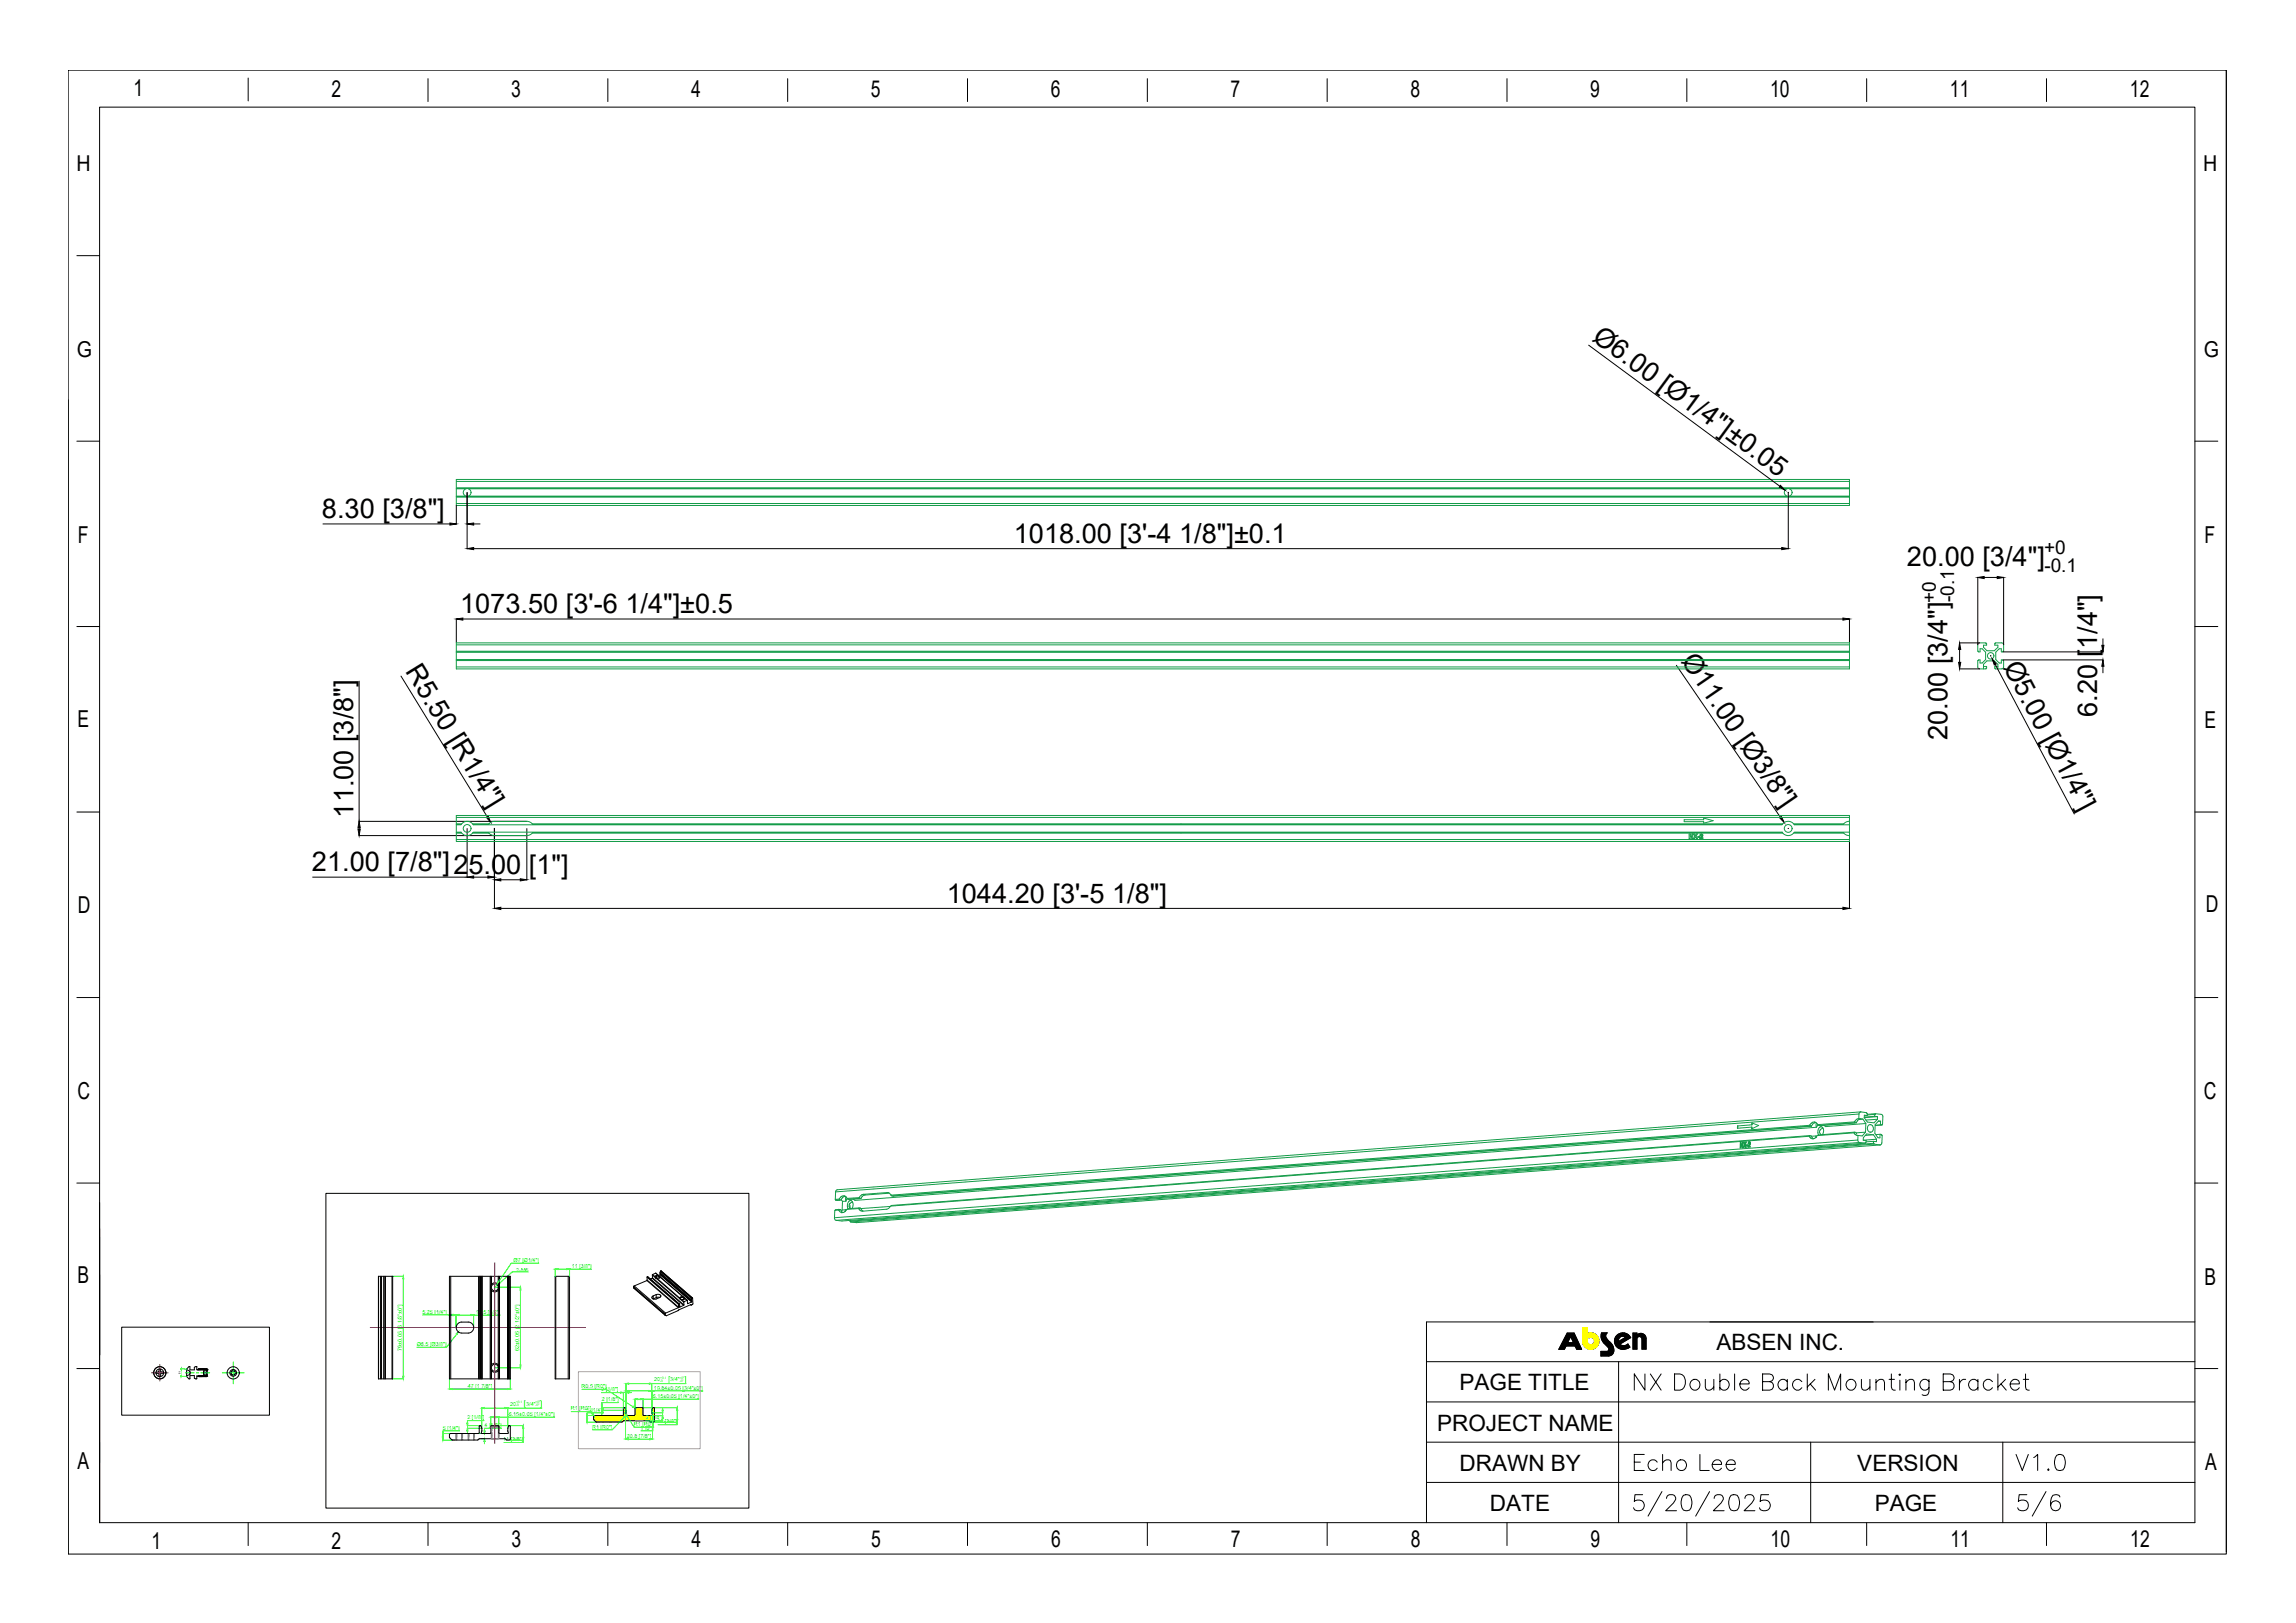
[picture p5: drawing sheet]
<svg xmlns="http://www.w3.org/2000/svg" width="594mm" height="420mm" viewBox="0 0 594 420" stroke-linecap="round" stroke-linejoin="round" font-family="sans-serif">
<defs><g id="words">
<g font-size="7">
<text x="411.7" y="87.9" transform="rotate(36 411.7 87.9)">Ø6.00 [Ø1/4&quot;]±0.05</text>
<text x="83.3" y="134.2">8.30 [3/8&quot;]</text>
<text x="262.3" y="140.5">1018.00 [3'-4 1/8&quot;]±0.1</text>
<text x="493.3" y="146.3">20.00 [3/4&quot;]</text>
<text x="119" y="158.7">1073.50 [3'-6 1/4&quot;]±0.5</text>
<text x="104.7" y="173.7" transform="rotate(58 104.7 173.7)">R5.50 [R1/4&quot;]</text>
<text x="434.8" y="171.1" transform="rotate(55 434.8 171.1)">Ø11.00 [Ø3/8&quot;]</text>
<text x="518.2" y="172.5" transform="rotate(62 518.2 172.5)">Ø5.00 [Ø1/4&quot;]</text>
<text x="542.6" y="185.5" transform="rotate(-90 542.6 185.5)">6.20 [1/4&quot;]</text>
<text x="503.9" y="191.4" transform="rotate(-90 503.9 191.4)">20.00 [3/4&quot;]</text>
<text x="91.4" y="211.6" transform="rotate(-90 91.4 211.6)">11.00 [3/8&quot;]</text>
<text x="80.7" y="225.5">21.00 [7/8&quot;]25.00 [1&quot;]</text>
<text x="244.9" y="233.6">1044.20 [3'-5 1/8&quot;]</text>
</g>
<g font-size="6">
<text x="34.6" y="24.9">1</text>
<text x="85.8" y="25.1">2</text>
<text x="132.3" y="25.1">3</text>
<text x="178.8" y="25.1">4</text>
<text x="225.3" y="25.1">5</text>
<text x="271.9" y="25.1">6</text>
<text x="318.4" y="25.1">7</text>
<text x="364.9" y="25.1">8</text>
<text x="411.4" y="25.1">9</text>
<text x="457.9" y="25.1">10</text>
<text x="504.5" y="25.1">11</text>
<text x="551" y="25.1">12</text>
<text x="20.1" y="140.6">F</text>
<text x="570.3" y="140.4">F</text>
<text x="20" y="188.2">E</text>
<text x="570.3" y="188.4">E</text>
<text x="20.2" y="236.3">D</text>
<text x="570.7" y="236.1">D</text>
<text x="20" y="284.3">C</text>
<text x="570.2" y="284.5">C</text>
<text x="20.1" y="332">B</text>
<text x="570.3" y="332.5">B</text>
<text x="20.1" y="380.1">A</text>
<text x="570.5" y="380.4">A</text>
<text x="39.2" y="401">1</text>
<text x="85.8" y="401">2</text>
<text x="132.4" y="400.3">3</text>
<text x="178.9" y="400.3">4</text>
<text x="225.4" y="400.3">5</text>
<text x="271.9" y="400.3">6</text>
<text x="318.5" y="400.3">7</text>
<text x="365" y="400.3">8</text>
<text x="411.5" y="400.3">9</text>
<text x="458.1" y="400.3">10</text>
<text x="504.6" y="400.3">11</text>
<text x="551.1" y="400.3">12</text>
</g>
<g font-size="5.8">
<text x="444.1" y="349.4">ABSEN INC.</text>
<text x="377.6" y="359.8">PAGE TITLE</text>
<text x="371.8" y="370.2">PROJECT NAME</text>
<text x="377.6" y="380.6">DRAWN BY</text>
<text x="480.5" y="380.7">VERSION</text>
<text x="385.5" y="391">DATE</text>
<text x="485" y="391.1">PAGE</text>
</g>
<g font-size="5.7">
<text x="19.8" y="44.3">H</text>
<text x="570" y="44.2">H</text>
<text x="19.8" y="92.4">G</text>
<text x="570.2" y="92.4">G</text>
</g>
<g font-size="4.9">
<text x="528.8" y="143.3">+0</text>
<text x="528.9" y="148">-0.1</text>
<text x="500.8" y="156" transform="rotate(-90 500.8 156)">+0</text>
<text x="505.6" y="155.8" transform="rotate(-90 505.6 155.8)">-0.1</text>
</g>
<g font-size="2" fill="#0f0">
<text x="172.8" y="357.6">[</text>
<text x="177.1" y="357.6">]</text>
<text x="135.5" y="363.9">[</text>
<text x="139.8" y="363.9">]</text>
</g>
<g font-size="1.4" fill="#0f0">
<text x="132.9" y="326.6">Ø7 [Ø1/4&quot;]</text>
<text x="133.5" y="329.1">2-M6</text>
<text x="147.9" y="328.1">11 [3/8&quot;]</text>
<text x="109.3" y="340">5.25 [1/4&quot;]</text>
<text x="123.1" y="340">13.5 [1/2&quot;]</text>
<text x="104" y="349.5" transform="rotate(-90 104 349.5)">79±0.05 [3 1/8&quot;±0&quot;]</text>
<text x="107.8" y="348.3">Ø8.5 [Ø3/8&quot;]</text>
<text x="134.4" y="349.5" transform="rotate(-90 134.4 349.5)">62±0.05 [2 1/2&quot;±0&quot;]</text>
<text x="121" y="359.2">47 [1 7/8&quot;]</text>
<text x="150.5" y="359.2">R0.5 [R0&quot;]</text>
<text x="169.2" y="359.6">19.84±0.05 [3/4&quot;±0&quot;]</text>
<text x="169.3" y="357.4">20</text>
<text x="173.4" y="357.4">3/4&quot;</text>
<text x="132" y="363.7">20</text>
<text x="136.1" y="363.7">3/4&quot;</text>
<text x="147.7" y="365">R1 [R0&quot;]</text>
<text x="151.8" y="365.3">5 [1/4&quot;]</text>
<text x="155.6" y="360">2 [1/8&quot;]</text>
<text x="155.7" y="362.6">2 [1/8&quot;]</text>
<text x="168.9" y="361.8">6.15±0.05 [1/4&quot;±0&quot;]</text>
<text x="114.5" y="370">5 [1/4&quot;]</text>
<text x="120.9" y="367.3">2 [1/8&quot;]</text>
<text x="125.4" y="369.3">4 [1/8&quot;]</text>
<text x="131.6" y="366.4">6.15±0.05 [1/4&quot;±0&quot;]</text>
<text x="153.2" y="369.7">R1 [R0&quot;]</text>
<text x="164" y="369">R1 [R0&quot;]</text>
<text x="165.7" y="370">1 [0&quot;]</text>
<text x="167.1" y="367.3">2 [1/8&quot;]</text>
<text x="170.1" y="368.3">11 [3/8&quot;]</text>
<text x="130.2" y="373">11 [3/8&quot;]</text>
<text x="162.2" y="372.1">20.8 [7/8&quot;]</text>
</g>
<g font-size=".8" fill="#0f0">
<text x="170.8" y="356.8">+0.1</text>
<text x="170.8" y="357.6">-0</text>
<text x="175.8" y="356.8">+0&quot;</text>
<text x="175.8" y="357.6">-0&quot;</text>
<text x="133.5" y="363.1">+0.1</text>
<text x="133.5" y="363.9">-0</text>
<text x="138.5" y="363.1">+0&quot;</text>
<text x="138.5" y="363.9">-0&quot;</text>
</g>
<text font-size=".6" x="46.7" y="355.9" transform="rotate(-90 46.7 355.9)">（Ø6）</text>
</g></defs>
<g fill="none" stroke="#000" stroke-width=".26">
<path d="M17.6 18.2h558.4v384h-558.4zM576 18.2v383.4M64.2 20.2v5.9M110.7 20.4v5.9M157.3 20.4v5.9M203.8 20.4v5.9M250.3 20.4v5.9M296.8 20.4v5.9M343.4 20.4v5.9M389.9 20.4v5.9M436.4 20.4v5.9M482.9 20.4v5.9"/>
<path d="M529.4 20.4v5.9M19.9 66.2h5.9M411 89.3l49.5 36.6M17.6 103.5v298.7M19.9 114.2h5.9M567.8 114.2h6M83.6 135.6h32.8M118.1 130.8v4.9M120.8 127.5v14.5M122.5 135.6h1.7M462.6 127.4v14.6M122.5 142h338.5"/>
<path d="M511.7 149.4v17.4M513.3 149.4h3.4M518.4 149.4v17.4M19.9 162.1h5.9M92.9 176.3v36.3h43.4M103.7 175l22.4 36.4M118.1 160.1v6.2M119.7 160.2h357.1M433.7 172.2l26.9 39.3M478.5 160.1v6.2M506.9 166.4h5.2M506.9 173.1h5.2"/>
<path d="M507 168.1v3.3M515 169.7h.1M515 169.7v.1M516.2 172l20.4 38.6M518.2 168.7h25.9M518.2 170.8h25.9M544.1 165.3v1.7M544.1 172.4v1.7M567.8 162.1h6M19.9 210.1h5.9M92.9 216.2h43.4M92.9 214.2v.3"/>
<path d="M120.8 214.4v12.6h-39.9M127.9 214.4v20.8M136.3 214.4v13.3M462.6 214.4h.1M478.5 217.8v17.4M567.8 210.1h6M122.5 227h3.7M129.6 227.7h5M129.6 235.1h347.2M19.9 258.1h5.9M567.8 258.1h6M19.9 306.2h5.9"/>
<path d="M25.8 311.2v82.8h542v-366.3h-542v366.3v-20.8M84.3 308.8h109.4v81.5h-109.4zM567.8 306.2h6M25.8 329.9v20.8M97.9 330.3h3.7v26.5h-3.7zM98.5 330.3v26.5M98.7 330.3v26.5M99.3 330.3v26.5M99.6 330.3v26.5M99.7 330.3v26.5M101.4 330.3v26.5M116.3 330.3h15.7v26.5h-15.7z"/>
<path d="M116.6 330.3v26.5M123.8 330.3v26.5M124 330.3v26.5M124.1 330.3v26.5M124.3 330.3v26.5M124.4 330.3v26.5M124.7 330.3v26.5M126.8 330.3v26.5M127 330.3v26.5M127.2 333.9l.8 .4 .9-.4M127.2 332.3l.8-.3 .9 .3M127.2 330.3v2.1l-.2 .3 .2 1.2"/>
<path d="M127.2 333.9v19.2M128.9 330.3v2.1l.2 .5-.2 1M128.9 333.9v19.2M129.1 330.3v26.5M129.2 330.3v26.5M131.3 330.3v26.5M131.6 330.3v26.5M131.7 330.3v26.5M131.9 330.3v26.5M143.6 330.3h3.7v26.5h-3.7zM143.8 330.3v26.5M147 330.3v26.5"/>
<path d="M163.9 333v.2M163.9 333l8.1 7M163.9 333.2l8.2 7.2M163.9 333.2l8.2 7.1M164.1 332.8l-.2 .2M164.1 332.8l8.1 7M167.4 331.4l-3.3 1.4M167.4 331.4l8.1 7M167.4 331.3v.1M167.4 330.5v.8M167.4 331.3l8.1 7M167.4 330.5l8.1 7.1"/>
<path d="M167.5 330.4l-.1 .1M167.5 330.4h.1M167.5 330.4l8.1 7M167.5 330.4l8.2 7M168.7 330.8l-.4 .2M168.7 330.8l8.2 7M168.8 329.9v.8M168.8 329.9l8.1 7.1M168.8 330.7l-.1 .1M168.8 330.7l8.1 7M168.9 329.8l-.1 .1M168.9 329.8l.5 .6"/>
<path d="M169 335.4v.7M169 336.1h.1M169.4 330.4l.3 .3M169.6 329.5l.8 .6M169.6 329.5l-.7 .3M169.6 329.5l.7 .5M169.7 330.7h.1M169.7 330.7l-.1-.2 .4-.3 .5 .1v.4M169.7 335h1l.3 .5-1.2 .7h-.7l-.5-.3 .4-.5M169.7 330.7l.3 .1M169.7 335l.1 .8M169.7 335l-.7 .4"/>
<path d="M169.8 335.8l-.8 .3M170 330.8l5.8 5.1M170.3 330l.1 .1M170.3 330l-.5 .1-.4 .3M170.4 330.1l.3 .3M170.5 330.7h.1M170.7 335.7l-.9 .1M170.7 330.4l.1 .1M170.7 330.4l6.1 5.3M170.8 330.5l-.3 .2-.5 .1M170.8 329.3v.2M170.8 330.5l5.8 5"/>
<path d="M170.8 329.3l8.1 7M170.8 329.5v.2M170.8 329.9l-.4 .2M170.8 329.9l8.1 7M170.8 329.7l8.1 7M170.8 329.5l8.1 7M170.8 329.7v.1M170.8 329.8v.1M170.8 329v.3M170.8 329.8l8.2 7M170.8 329l8.2 7M170.9 328.9l-.1 .1"/>
<path d="M170.9 328.9l8.2 7.1M171 328.9h-.1M171 328.9l8.2 7M171 328.9h.1M172.2 339.8l-.2 .2M175.5 338.4l-3.3 1.4M175.5 338.3v.1M175.5 337.6v.7M175.6 339l-3.2 1.5-.3-.1M175.6 337.4l-.1 .2M175.6 337.4h.2M175.6 339h.1"/>
<path d="M175.7 337.4h.1M175.8 337.4v.8M175.8 338.2h.1M175.8 335.9l.2 .3M176 336.2l.1-.4 .5-.1 .3 .2v.3M176 336.2l.1 .1M176.1 336.3h.2M176.1 336.3h.1M176.3 336.3l.7 .5M176.6 335.5l.2 .2M176.6 335.5l-.5 .1-.3 .3M176.8 335.7l.3 .2"/>
<path d="M176.9 337.8l-1 .4M176.9 337v.7M176.9 336.2l-.6 .1M176.9 337.7v.1M176.9 336.2v.1M177 336.8l-.1 .2M177.1 335.9v.1M177.1 335.9l.7 .6M177.1 336l-.2 .2M177.1 336l.6 .5M177.7 336.5h.1M177.7 336.5l-.7 .3"/>
<path d="M177.8 336.5l.1 .8M177.8 336.5h.1M177.9 337.3l.1 .1M178.8 337.7h.1M178.8 337.7l-3.2 1.3M178.9 336.3v.2M178.9 336.7l.1 .1M178.9 336.5v.2M178.9 336.9l-.9 .5M179 336.8l-.1 .1M179 336l-.1 .3M179.1 336h-.1"/>
<path d="M179.1 335.9v.1M179.2 336l.1 1.4-.5 .3M179.2 335.9v.1M19.9 354.2h5.9M31.5 343.4h38.2v22.8h-38.2zM39.7 355.3h.7M40.5 355l.1 .2M40.5 355h.5M40.5 355.4h.5M40.5 355v.4M40.6 355.3h.6M40.6 355.2v.1"/>
<path d="M40.6 355.3l-.1 .1M40.6 355.2h.6M41 355.4l.1 .2M41 355l.2 .2M41.1 355h-.1M41.1 354.4l.2 .1M41.1 355l.2 .1M41.1 354.4v.6M41.1 355.6v.5M41.1 354.4h.5M41.1 356.1h.5M41.2 355.3l.1 .1"/>
<path d="M41.2 355.3l-.2 .1M41.3 355.1l-.1 .1M41.3 354.5h.1M41.3 355.9h.1M41.3 354.5v.6M41.3 355.4v.5M41.3 355.9l-.2 .2M41.3 355.4l-.2 .2M41.4 355.1l.1 .1M41.4 354.5v.6M41.4 355.4v.5M41.4 355.9l.2 .2"/>
<path d="M41.4 355.4l.2 .2M41.5 355.3l-.1 .1M41.5 355.3h.6M41.5 355.2h.6M41.5 355.3l.1 .1M41.6 355h.1M41.6 354.4l-.2 .1M41.6 355l-.2 .1M41.6 354.4v.6M41.6 355.6v.5M41.6 355.4v.2M41.6 355l-.1 .2"/>
<path d="M41.6 355h.6M41.6 355.4h.6M42.1 355.2v.1M42.1 355.3l.1 .1M42.2 355l-.1 .2M42.2 355v.4M42.3 355.3h.7M48.3 354.4l.8 .4M49.1 354.8v.9M49.1 355.7l-.8 .4M50.9 353.7l-.6 .1v.7h-1.2v-.8l-.2-.1-.6 .7v1.9l.6 .6h.2v-.8h1.2v.7l.3 .1h.3v-.7l.3 .1M50.9 353.6v.9h.3"/>
<path d="M51.2 354.5h.1M51.2 356.2h.1M51.3 354.3l-.1 .2M51.3 354.2h.1M51.3 354.2l-.1 .3M51.4 356h.1M51.4 356l.1 .2M51.4 356l-.2 .2M51.4 354.2l.1 .3M51.5 356.2h.1M51.5 354.5h.1M51.7 354.2h.1"/>
<path d="M51.7 354.2v.1M51.7 354.2l-.2 .3M51.7 356h.1M51.7 356l.1 .2M51.7 356l-.2 .2M51.7 354.2l.2 .3M51.9 356.2h.1M51.9 354.5h.1M52 354.2h.1M52 354.2v.1M52 354.2l-.1 .3M52.1 356h.1"/>
<path d="M52.1 354.2h.1M52.1 356l.1 .2M52.1 356l-.2 .2M52.1 354.2l.1 .3M52.2 356.2h.1M52.2 354.5h.1M52.4 354.2h.1M52.4 354.2v.1M52.4 354.2l-.2 .3M52.4 356h.1M52.4 356l-.2 .2M52.4 356l.1 .2"/>
<path d="M52.4 354.2l.2 .3M52.5 356.2h.1M52.6 356.2h.1M52.6 354.5h.1M52.7 354.2h.1M52.7 354.2l-.1 .3M52.7 356h.1M52.7 354.7h.9v.6M52.7 355.3h.9M52.7 356l-.1 .2M52.7 354.7v1.1M52.7 356l.2 .2"/>
<path d="M52.7 354.2l.2 .3M52.9 356.2h.1M52.9 354.5h.1M53 354.2h.1M53 354.2v.1M53 354.2l-.1 .3M53.1 356h.1M53.1 354.2h.1M53.1 356l.1 .2M53.1 356l-.2 .2M53.1 354.2l.1 .3M53.2 354.5h.1"/>
<path d="M53.2 356.2h.1M53.4 356h.1M53.4 354.2h.1M53.4 356l.1 .1M53.4 356l-.2 .2M53.4 354.2l-.2 .3M53.4 354.2l.1 .3M53.5 356.1h.1M53.5 355.8l.1 .1M53.5 354.5h.1M53.6 354.5h.1M53.6 355.3v.5h-.9"/>
<path d="M53.6 354.5l-.1 1.6M53.6 354.6l-.1 .1M53.6 354.5h-.1M58.7 355.3h.1M60.3 354.7a.6 .6 0 0 1 .6 .6 .6 .6 0 0 1-.6 .6M60.3 354.7a.6 .6 0 0 0-.6 .6 .6 .6 0 0 0 .6 .6M60.4 354.7a.51 .51 0 0 1 .5 .6 .51 .51 0 0 1-.5 .5M60.4 354.7a.51 .51 0 0 0-.6 .6 .51 .51 0 0 0 .6 .5M60.4 354.7h.1M60.4 355.8v.1M62 355.3h.1M118.6 342.4a4.1 4.1 0 0 1 3.4 0 1.43 1.43 0 0 1 .5 1.6 1.43 1.43 0 0 1-1.4 1h-1.6a1.43 1.43 0 0 1-1.4-1 1.43 1.43 0 0 1 .5-1.6z"/>
<path d="M127.2 353.2l.8-.4 .9 .4M127.2 354.7l.8 .4 .9-.4M127.2 353.1l-.2 .4 .2 1.2M127.2 354.7v2.1M128.9 353.1l.2 .5-.2 1.1M128.9 354.7v2.1M172 340l.1 .3M172.1 340.3v.1M369 352.4h198.8M405.5 345h1.7l2 4.2h-1.3l-.4-.9h-2.3l-.5 .9h-1.4zM406.3 345.9l.8 1.6h-1.6zM414.9 347.6l1 .9"/>
<path d="M415.8 344.9l-.2 .3a2.27 2.27 0 0 0 1.3 2.5 1.87 1.87 0 0 1-.5 3.2h-2.2v-1.2l1.9-.1 .1-.7-.3-.4M415.8 344.9h-1.5v1.4l.6 1.2M418.7 352.4v41.6M419 346.2a1.14 1.14 0 0 1 1.6-.1l-1.9 1.1zM421.9 346.2a2.2 2.2 0 0 0-3-1.1 2.2 2.2 0 0 0-1 3 2.2 2.2 0 0 0 3.1 .9l.7-.4-.5-.8M421.9 346.2l-2.9 1.7a1.58 1.58 0 0 0 2.2-.1M422.5 345h1v.5a1.35 1.35 0 0 1 1.5-.4 1.35 1.35 0 0 1 .9 1.3v2.7h-1.1v-2.6a.68 .68 0 0 0-.6-.6 .68 .68 0 0 0-.7 .4v2.8h-1zM425.6 355.6v4.1l-2.8-4.1v4.1M427 355.6l2.8 4.1M429.8 355.6l-2.8 4.1M433.2 355.6h1.4a2.24 2.24 0 0 1 1.5 2 2.24 2.24 0 0 1-1.5 2.1h-1.4zM441.2 357v1.9l.2 .6 1 .2 1-.8"/>
<path d="M443.4 357v2.7M445 357.5a1.34 1.34 0 0 1 1.9-.2 1.34 1.34 0 0 1 0 2 1.34 1.34 0 0 1-1.9-.2M445 355.6v4.1M448.8 355.6v4.1M450.1 358.1h2.4a1.21 1.21 0 0 0-1.2-1.2 1.21 1.21 0 0 0-1.2 1.2 1.33 1.33 0 0 0 .8 1.5 1.33 1.33 0 0 0 1.6-.5M456 357.5h1.8a1.1 1.1 0 0 1 1 1.1 1.1 1.1 0 0 1-1 1.1h-1.8v-4.1h1.8l.6 .2a.97 .97 0 0 1 0 1.5l-.6 .2M462.4 357.5a1.34 1.34 0 0 0-2-.2 1.34 1.34 0 0 0 0 2 1.34 1.34 0 0 0 2-.2M462.4 357v2.7M466.2 357.5a1.34 1.34 0 0 0-2-.2 1.34 1.34 0 0 0 0 2 1.34 1.34 0 0 0 2-.2M467.6 355.6v4.1M468.3 358.1l1.4 1.6M469.5 357l-1.9 1.9"/>
<path d="M473 359.7v-4.1l1.6 4.1 1.6-4.1v4.1M477.8 357.5a1.34 1.34 0 0 1 1.8-.2 1.34 1.34 0 0 1 .4 1.8 1.34 1.34 0 0 1-1.8 .4 1.5 1.5 0 0 1-.4-2zM481.6 357v1.9l.2 .6 1 .2 1-.8M483.8 357v2.7M485.3 357.8l1.1-.8 .9 .2 .2 .6v1.9M485.3 357v2.7M488.7 357h1.4M489.3 355.6v3.3l.2 .6 .8 .2M491.5 355.6l.2 .2-.2 .1-.2-.1zM491.5 357.2v2.5M493.1 357.8l1-.8 1 .2 .2 .6v1.9M493.1 357v2.7"/>
<path d="M499.1 357v3.1l-.3 .6a1.17 1.17 0 0 1-1.5 .2M499.1 357.5a1.34 1.34 0 0 0-1.9-.2 1.34 1.34 0 0 0-.3 1.8 1.34 1.34 0 0 0 1.8 .4l.4-.4M502.7 357.5h1.9a1.1 1.1 0 0 1 1 1.1 1.1 1.1 0 0 1-1 1.1h-1.9v-4.1h1.9l.5 .2a.97 .97 0 0 1 0 1.5l-.5 .2M506.9 357v2.7M508.5 357a1.37 1.37 0 0 0-1.6 1.1M511.7 357.5a1.34 1.34 0 0 0-2-.2 1.34 1.34 0 0 0 0 2 1.34 1.34 0 0 0 2-.2M511.7 357v2.7M515.5 357.5a1.33 1.33 0 0 0-1.8-.2 1.33 1.33 0 0 0-.4 1.8 1.33 1.33 0 0 0 1.8 .4l.4-.4M516.9 355.6v4.1M517.7 358.1l1.3 1.6M518.9 357l-2 1.9M520.1 358.1h2.3a1.19 1.19 0 0 0-1.2-1.2 1.19 1.19 0 0 0-1.1 1.2 1.3 1.3 0 0 0 .7 1.5 1.3 1.3 0 0 0 1.6-.5"/>
<path d="M523.4 357h1.4M524 355.6v3.3l.2 .6 .8 .2M567.8 354.2h6M567.8 342.1h-198.8v51.9M132 369.1v3.2M132 369.1l-.3-.2a2.41 2.41 0 0 0-.2 2h-2.4l-.1-1.8-.1-.2-1.9 .1-.1 1.9h-2.3a2.4 2.4 0 0 0-.3-2l-.3 .2v1.7l-.2 .2h-7.2l-.3 .1v.9l.7 .7h6.6l.5-.4h6.5l.5 .4h.6M132 372.3l-.3 .3M153.9 366.3l-.3 .2v.8l.7 .7h6.6l.5-.3h6.5l.5 .3h.6l.3-.3M164.4 364.3l-.1 .1-.1 1.9-2.4-.1a2.2 2.2 0 0 0-.2-1.9l-.3 .1v1.7l-.2 .2h-7.2M164.5 364.3h1.8v1.8l.2 .2h2.1l.2-.3-.1-.5M168.6 365.5l.3-1.1 .2-.1 .2 .2v3.2M369 373.2h198.8"/>
<path d="M369 362.8h198.8M422.8 378.4h1.6M425.4 376.4h-2.6v4.1h2.6M428.7 378.4a1.32 1.32 0 0 0-1.9-.2 1.32 1.32 0 0 0 0 1.9 1.32 1.32 0 0 0 1.9-.2M430.1 378.5l1.1-.7 .9 .1 .2 .6v2M430.1 376.4v4.1M439.8 376.4v4.1h2.4M443 379h2.4a1.24 1.24 0 0 0-1.5-1.3 1.24 1.24 0 0 0-.9 1.6 1.3 1.3 0 0 0 1 1.2 1.3 1.3 0 0 0 1.4-.6M446.6 379h2.3a.99 .99 0 0 0-.7-1.2 1.38 1.38 0 0 0-1.6 1.5 1.38 1.38 0 0 0 1.9 1.1l.4-.5M468.4 373.2v20.8M518.1 373.2v20.8M521.6 376.4l1.6 4.1 1.5-4.1"/>
<path d="M526.1 377.2l1.1-.8v4.1M532.1 376.6a1.34 1.34 0 0 1 2 .6 3.4 3.4 0 0 1-.4 3.2 1.41 1.41 0 0 1-2-.6 3.4 3.4 0 0 1 .4-3.2zM64.2 394v6M110.7 394v6M157.3 394v6M203.8 394v6M250.3 394v6M296.8 394v6M343.4 394v6M369 383.6h198.8M389.9 394v6M425 386.8h-2l-.2 1.8a1.48 1.48 0 0 1 2.2 0 1.48 1.48 0 0 1-.3 2.2 1.48 1.48 0 0 1-2.1-.6"/>
<path d="M430 386l-3.6 6.3M431.2 387.8a.94 .94 0 0 1 .7-1h.8a1 1 0 0 1 .6 1.6l-2.4 2.5h2.8M435.5 387a1.4 1.4 0 0 1 2 .6 3.4 3.4 0 0 1-.4 3.2 1.41 1.41 0 0 1-2-.6 3.5 3.5 0 0 1 .4-3.2zM436.4 394v6M442.3 386l-3.6 6.3M443.5 387.8a.92 .92 0 0 1 .8-1h.7a1 1 0 0 1 .6 1.6l-2.3 2.5h2.8M447.8 387a1.38 1.38 0 0 1 2 .6 3.4 3.4 0 0 1-.4 3.2 1.41 1.41 0 0 1-2-.6 3.5 3.5 0 0 1 .4-3.2zM451.4 387.8a.94 .94 0 0 1 .8-1h.8a1 1 0 0 1 .6 1.6l-2.4 2.5h2.8M457.6 386.8h-2l-.2 1.8a1.49 1.49 0 0 1 2.2 0 1.49 1.49 0 0 1-.2 2.2 1.55 1.55 0 0 1-2.2-.6M482.9 394v6M524.4 386.8h-2l-.2 1.8a1.49 1.49 0 0 1 2.2 0 1.49 1.49 0 0 1-.2 2.2 1.55 1.55 0 0 1-2.2-.6M529.3 386l-3.5 6.3"/>
<path d="M529.4 394v6M529.9 380.1l.2 .3-.2 .1-.2-.1zM532.9 387.4a1.3 1.3 0 0 0-1.8-.4 3.3 3.3 0 0 0 0 3.8 1.29 1.29 0 0 0 1.9-.6 1.29 1.29 0 0 0-.9-1.8 1.29 1.29 0 0 0-1.6 1.2"/>
<circle cx="128" cy="333.1" r=".91"/>
<circle cx="41.3" cy="355.2" r="1.01"/>
<circle cx="41.3" cy="355.2" r="1.58"/>
<circle cx="60.3" cy="355.3" r=".87"/>
<circle cx="60.3" cy="355.3" r="1.58"/>
<circle cx="128" cy="354" r=".91"/>
<circle cx="438.5" cy="358.3" r="1.37"/>
<circle cx="435" cy="379.1" r="1.37"/>
</g>
<path d="M409.4 343.6h1.2v3.4a.96 .96 0 0 0 1.2 1 .96 .96 0 0 0 .7-1.3 .96 .96 0 0 0-1.4-.5v-1.2a2.13 2.13 0 0 1 2.6 1.7 2.13 2.13 0 0 1-2 2.5 2.13 2.13 0 0 1-2.3-2.2z" fill-rule="evenodd" fill="#ff7f00" stroke="#ff7f00" stroke-width=".26"/>
<path d="M411.1 345v1.2a.95 .95 0 0 1 1.4 .5 .95 .95 0 0 1-.8 1.3 .95 .95 0 0 1-1.1-1M411.1 345a2.14 2.14 0 0 1 2.6 1.7 2.14 2.14 0 0 1-2 2.5 2.14 2.14 0 0 1-2.3-2.2v-3.4h1.2v3.4" fill="none" stroke="#ff7f00" stroke-width=".26"/>
<g fill="#000" stroke="#000" stroke-width=".26">
<path d="M116.4 135.3l1.7 .3-1.7 .3zM120.8 135.6l1.7-.3v.6zM460.6 125.6l1.2 1.2-1.5-.7zM118.1 160.2l1.6-.3v.6zM120.8 142l1.7-.3v.5zM461 141.7l1.6 .3-1.6 .2zM511.7 149.4l1.6-.2v.5zM516.7 149.2l1.7 .2-1.7 .3zM476.8 159.9l1.7 .3-1.7 .3zM507 166.4l.3 1.7h-.6zM506.7 171.4h.6l-.3 1.7zM515.4 170.5l1.1 1.3-.6 .3z"/>
<path d="M543.8 167h.5l-.2 1.7zM544.1 170.8l.2 1.6h-.5zM92.6 214.5h.6l-.3 1.7zM92.9 212.6l.3 1.6h-.6zM125.8 211.5l.5-.3 .6 1.6zM460.4 211.6l.5-.3 .7 1.5zM120.8 227l1.7-.3v.5zM126.2 226.7l1.7 .3-1.7 .2zM127.9 227.7l1.7-.3v.6zM127.9 235.1l1.7-.3v.6zM134.6 227.4l1.7 .3-1.7 .3zM476.8 234.8l1.7 .3-1.7 .3z"/>
<path d="M405.5 345h1.7l2 4.2h-1.3l-.4-.9h-2.3l-.5 .9h-1.4zM406.3 345.9l-.8 1.6h1.6z" fill-rule="evenodd"/>
<path d="M414.3 344.9h1.5a1.25 1.25 0 0 0 .3 2.1 2.49 2.49 0 0 1 .9 3.6l-.8 .3h-2v-1.2h1.5a.63 .63 0 0 0 .6-.5 .63 .63 0 0 0-.4-.7 3.1 3.1 0 0 1-1.6-3.6z" fill-rule="evenodd"/>
<path d="M418.3 345.6a2.27 2.27 0 0 1 3.6 .6l-2.9 1.6a1.56 1.56 0 0 0 2.2 0l.5 .8a2.31 2.31 0 0 1-3 .3 2.31 2.31 0 0 1-.8-2.9zM419.1 346.1l-.4 1.1 1.9-1.1a1.07 1.07 0 0 0-1.5 0z" fill-rule="evenodd"/>
<path d="M422.5 345h1v.5a1.34 1.34 0 0 1 1.5-.4 1.34 1.34 0 0 1 .9 1.3v2.7h-1.1v-2.6a.68 .68 0 0 0-.6-.6 .68 .68 0 0 0-.7 .4v2.8h-1z" fill-rule="evenodd"/>
</g>
<g fill="none" stroke="#139b48" stroke-width=".26">
<path d="M118.1 124.1h360.4v6.7h-360.4zM118.1 130.3h360.4M118.1 128.6h360.4M118.1 128.5h360.4M118.1 128.4h2.5M118.1 126.5h2.5M118.1 126.4h360.4M118.1 126.2h360.4M118.1 124.6h360.4M121.2 128.4h341.1M121.2 126.5h341.1M462.9 128.4h15.6"/>
<path d="M462.9 126.5h15.6M118.1 166.4h360.4v6.7h-360.4zM118.1 170.9h360.4M118.1 170.8h360.4M118.1 168.7h360.4M118.1 168.5h360.4M118.1 172.6h360.4M118.1 170.7h360.4M118.1 168.8h360.4M118.1 166.9h360.4M513.2 173.1v-1.2l.8-.9h1.9l1 .9v1.2M516.9 172.5h-.8v.4l.1 .2h1.7l.2-.1 .3-.4"/>
<path d="M518.4 166.9v1.6l-.2 .2h-.4v-.8h-.6l-.9 .9v1.9l.9 .9h.6v-.8h.4l.2 .1v1.7M518.4 166.9l-.3-.5h-.3h-1.6l-.1 .6h.8v.5l-1 .9h-1.9l-.8-.9v-.5h.8l-.2-.6h-1.6l-.5 .2v1.9l.6 .2v-.8h.5l.9 .9v1.9l-.9 .9h-.5v-.8h-.5l-.1 .1v1.7v.2l.5 .3h1.6l.2-.2v-.4h-.8M118.1 213.4l1.2-.1a1.85 1.85 0 0 1 3.1 .1h338.6M118.1 211h360.4v6.8h-360.4zM118.1 217.3h360.4M118.1 215.6h1.4M118.1 215.4h1.2M118.1 215.3h1.2M118.1 213.4h1.2M118.1 213.2h1.4M118.1 211.5h360.4M119.3 215.3a1.85 1.85 0 0 0 3.1 .1h4l.1 .2"/>
<path d="M122.2 215.6h4.3M122.2 213.2h4.3M122.5 215.3h338.5M126.5 213.2l.6-.5 .8-.2 8.8 .1 .6 .2 .5 .5 323.3 .1M126.5 213.2l-.1 .2h-4M137.7 215.6h323.5M137.7 213.2h323.5M435.7 212.1h5.1v-.4l2.4 .7-2.4 .6v-.4h-5.1zM437 215.8h.2l.5 .8v-.8h.2v1.2h-.2l-.5-.8v.8h-.2zM438.1 215.8h.3l.2 .4 .3-.4h.3l-.4 .6 .4 .6h-.3l-.3-.4-.3 .4h-.2l.4-.6zM439.3 216.4h.4v.3h-.4zM439.8 216l.4-.2 .3 .2v.4l-.4 .4h.4v.2h-.8l.5-.6a.2 .2 0 0 0 .1-.2 .2 .2 0 0 0-.2-.2l-.3 .2z"/>
<path d="M461 215.3a1.85 1.85 0 0 0 3.2 .1M461.1 213.3a1.85 1.85 0 0 1 3.1 .1h14.3M461.1 215.4h-323.3l-.5 .5-1 .3h-8.4l-.8-.1-.6-.5M464 215.6h13M464 213.2h13M464.2 215.4h12.7l.5 .5 1.1 .3M464.2 215.3h14.3M478.5 212.5l-1.1 .3-.5 .5-12.7 .1M449.5 291.4v.6l3.7-.3M449.5 291.4l.1 .6M450.3 295.7v1.3M450.4 296.1v.9h-.2v-1.3h.2l.4 .8"/>
<path d="M450.4 296.1l.4 .9M450.8 295.6l.1 1.4h-.2l-.3-.9M450.8 295.6v.9M451 295.6h.3l.1 .4M451 295.6l.4 .6M451 295.6l.3 .6M451.3 296.2l-.3 .8h.2l.2-.5M451.3 296.2h.1M451.4 296.5l.2 .5M451.4 296.2l-.3 .7M451.6 295.6l.2-.1-.3 .7 .3 .7h-.2l-.2-.4M451.6 295.6l-.2 .4"/>
<path d="M451.9 296.3l.3-.1v.3h-.3zM451.9 296.3v.2M452.3 296.6l-.1 .3 .6-.1v-.2h-.3M452.3 296.6h.1M452.4 295.6l-.1 .3 .3-.2M452.4 295.6h.1M452.4 296.6l-.1 .2M452.4 296.6h.1M452.4 295.6v.3M452.5 296.3l-.2 .3M452.5 296.3h.1M452.5 296.6h.1"/>
<path d="M452.5 295.6h-.1M452.6 295.7h.1M452.6 296.3l-.2 .3M452.6 295.5l.2 .2v.3l-.2 .3M452.6 296l-.1 .3M452.6 296h.1M452.7 295.5l-.3 .1M452.7 295.7v.2M452.7 295.9l-.1 .1M452.7 295.7h.1M452.7 295.9h.1M452.7 296v.1"/>
<path d="M452.7 295.9v.1M452.8 296.1l-.3 .5M453.2 291.1l-3.7 .3M453.2 291.7v.5M453.2 290.6l1.8 .6-1.8 .9v-.4M453.2 290.6v.5M453.3 290.6l-.1 .5M468.1 294l.4 .6 .7 .1M468.1 294l-237.7 18.1-.9 .8-6.3 .5-.6-.1-.4-.5M468.1 293.9h.4l.7 .8M468.1 293.9l-237.5 18.1M468.1 293.9l.1 .1h-.1"/>
<path d="M468.2 291.2l-237.7 18.1M468.2 291.2v.2M468.2 291.4l-237.5 18.1M468.2 291.4l.5 .1M468.4 291.5l-237.7 18M468.7 291.4v.1M469.4 290.4l-.7 .1-.5 .7M469.4 290.4h.1M469.5 290.4h.2M469.7 290.4l-.5 .3-.5 .7M469.7 290.4l.5 .6M469.7 294.4h.1"/>
<path d="M469.7 294.4l-.5 .3M469.8 290.5l-.4 .1M469.8 294l-.1 .4M469.8 294h-1.2M469.8 294l.1 .1M469.9 291.7l-248.7 18.9-.4-.3M469.9 290.7v1M470.2 291l.3 .2M470.3 291.1l-.4 .6M470.5 293.6l-.2-.4a1.09 1.09 0 0 1 1.1-1.6l.4 .9-.3 1.1M471.6 292l-.5 .2-.4 .5 .1 .5 .3 .4M479.7 293.2l-9.6 .7-.4 .5"/>
<path d="M479.7 293.2l.3 .5 .7 .1M479.7 293h.4l.3 .5M479.7 293l-9.3 .7M479.7 293v.2M479.8 290.3l-9.6 .7M479.8 290.3v.2M479.8 290.5l-9.3 .7M480 290.6l-9.5 .6M480.6 295l.5 .7M480.6 295l-264.7 20.1M480.7 293.8l-.1 1.2M480.9 289.5l-.6 .1-.5 .7"/>
<path d="M480.9 289.5l1.1 .1M480.9 288.3l-264.7 20.1M480.9 288.3v1.2M481.1 295.7l-264.8 20.1M481.1 295.7l1.5 .1M481.4 287.7l-264.8 20.2-.3 .1-.1 .4M481.4 287.7l-.4 .2-.1 .4M481.4 287.7l1.5 .2 .2 .3v.5M481.4 289.6l-.6 .2-.6 .8-.4-.1M482 289.6l-1 .1M482 289.6l.7 1.1M482.6 295.8l-264.8 20.2-1.5-.2"/>
<path d="M482.6 293l-2.4 .2M482.6 293l-.8 1-1.1-.2M482.7 290.7l-10.4 .8-.5-.3M482.7 290.7l-.1 2.3M483.1 288.7h-.8M483.1 288.7l-.8-.1v.6l.8 1.2 1.7 .2 .9-1M483.4 291.2l.7-.2 .4 .5 .2 .8-.6 .7h-.4l-.4-.4-.2-.6zM484.7 295.9l-264.8 20.1M484.7 295.4l-1.9 .1M484.7 293.7l-2.1 .1M484.7 293.7l-1.8-.2-.8 .9-.1 .7h.8l-.2 .7M484.7 295.9l.1 .2"/>
<path d="M484.7 293.7l.8 1.1M484.7 295.4v.5M484.8 296.1l-264.7 20.1M484.8 296.1l1.6 .2M485 288.9l-2.6 .2M485 288.4l-1.9 .1M485 288.9l.7 .1M485 288.4v.5M485.2 288.2l1.5 .2 .3 .2-.1 2.5M485.2 288.2l-2.1 .2M485.2 288.2v.2h-.2M485.5 294.8l-3.4 .3"/>
<path d="M485.5 294.8v.6h-.8M485.7 289.6l-3 .3M485.7 289l-3.3 .2M485.7 289v.6M486.4 293.5l.5 .3-.1 2.1-.4 .4M486.4 293.5l-1.1 .1M486.4 296.3l-264.8 20.1M486.5 291.1l-1.3 .1M486.5 291.1h.4M486.5 290.1l-.6 .1M486.5 290.1h-.5l-.9 .9-.1 2.3 .8 1.1 .6 .1v-1M486.5 290.1v1"/>
<path d="M486.9 291.1l-1.7 .1M215.9 315.1l.1 .5 .3 .2M216.1 310.4l.1 .2M216.2 308.4l-.1 2M216.2 310.6h1.1M217 313.1l.7 .7M217 313.1l-1 .1-.1 1.9M217 313h.5l.6 .8M217 313l-.9 .1v.1M217 313l.2 .1h-.2M217.1 310.3l.1 .2M217.1 310.3l-1 .1"/>
<path d="M217.2 310.5l-1 .1M217.6 310.4l.4 .5M217.7 313.8h.1M217.9 313.1l-.2 .2M218 310.9l-.1 2.2M218.1 313.8h-.3M218.3 309.5l-.6 .1-.6 .7M218.3 309.5h.1M218.4 309.5h.2M218.6 309.5l-.7 .5-.3 .6-.4-.1M218.6 309.5l.5 .6M218.6 313.5l-.5 .3"/>
<path d="M218.6 313.5h.1M218.7 309.6l-.4 .1M218.8 313.1l-.2 .4M218.8 313.1h-.9M218.8 313.1v.2M218.8 310.9h-.8M218.9 309.8l-.1 1M219.1 310.1l.3 .2M219.2 310.2l-.4 .7M219.4 312.7l-.2-.5a1.04 1.04 0 0 1 1.1-1.5l.4 .9-.3 1.1M219.7 311.6l.2 .9M219.9 312.5l.1 .2"/>
<path d="M219.9 316l.2 .2M219.9 315.8v.2M220.1 316.2l1.5 .2M220.5 311.1l-.8 .6v.5l.2 .3M221.6 316.4h.1M222.2 312.8l-3.2 .2-.4 .5M222.2 312.6h.4l.7 .8M222.2 312.6l.1 .2h-.1M222.2 312.6l-2.9 .3M222.3 309.9h.1l-.1 .2M222.3 309.9l-3.2 .2M222.3 310.1l-2.9 .2"/>
<path d="M222.4 310.2l-3 .1M223.3 309.1l.6 .1-.8 .3-.4 .7-.4-.1M223.3 309.1l6.5-.5 .7 .7M223.3 309.1l-.5 .2-.5 .6M230.1 308.8l-6.6 .5M230.3 312.2l-7.6 .6M230.5 309.3l.2 .2"/>
<circle cx="120.9" cy="127.4" r="1.01"/>
<circle cx="462.6" cy="127.4" r="1.01"/>
<circle cx="515" cy="169.7" r=".84"/>
<circle cx="120.9" cy="214.4" r="1.01"/>
<circle cx="462.6" cy="214.4" r="1.01"/>
</g>
<path d="M128 326.8v46.7M39.2 355.3h1.9M41.3 355.3h.1M41.3 353.1v1.9M41.3 355.1v.2M41.3 355.4v2M41.6 355.3h1.9M95.8 343.5h55.7" fill="none" stroke="#f00" stroke-width=".26"/>
<g fill="none" stroke="#0f0" stroke-width=".26">
<path d="M101.5 330.3h2.9M104.3 331v25.1M134.6 333.8v19.5M134.7 333.1l-6.7 .1M136.7 329.1h-4.2l-3.3 3M139.4 326.9h-7.1l-3.2 4.7M143.6 328.4v1.9M144.3 328.4h2.4M147.3 328.4v1.9M147.3 328.4h5.7M46.7 354.2l1.6 .1M46.7 356.2h1.5"/>
<path d="M46.9 354.6l-.1 1.3M47.9 355.3h2.3M50.8 355.3h.6M52 355.3h2.3M57.5 355.3h2.5M60.2 355.3h.3M60.4 352.5v2.4M60.4 355.1v.3M60.4 355.6v2.5M60.6 355.3h2.5M101.5 356.8h2.9M109.3 340.3h7"/>
<path d="M116.3 340.2v3.3M116.3 356.8v2.7M117 340.3h.4M117 359.4h14.4M118 340.2v3.3M118.2 345.2l-2.7 3.5h-7.6M118.7 340.3h3.2M119.4 343.5h.1M119.5 343.5v.1M122.5 340.2v3.3M122.5 340.3h6.9M128 353.9h6.7"/>
<path d="M132 356.8v2.7M150.6 359.5h6.2l6.9 4.5M162 358v7.6M162.6 358.1h5.4M162.6 360h5.4M168.6 358v7.6h2.9M168.6 358.1h8.9M168.6 360h13.2M114.5 372.7h3.2M114.5 371h2.2M114.6 371.6v.4M118.9 370.3h-4.3v.7"/>
<path d="M120.9 368.9h3.4M120.9 370.3v.7M123.9 371h1.5M124.4 372.3h1M124.7 364.3v5.3h-3.8M125.3 367.6h-4.4v.7M125.3 373v.6M125.3 364.4h5.4M127 366.7v2.4M127.7 366.7h.7M128.9 368.9h6.5M129.1 366.7v2.4"/>
<path d="M129.1 366.7h14.4M129.7 369.6h-4.4v.7M131.4 364.3v5.3M131.4 364.4h8.8M132.1 372.7h3.3M135.4 369.6v2.4M135.4 372.7v.6h-5M147.8 365.3h5.1l.4 .5M151.8 368h3.1M151.8 366.3h2.2M151.9 367v.3M153.9 366.6h.1"/>
<path d="M155.6 360.4h5M155.6 364.3h6M155.6 365h6.3M155.7 365.6v.7M156.2 365.6h-4.3v.7M160 363h-4.3v.6M161.3 360.3v4.1M161.4 366.8l-3 3.2h-5.1M161.6 365.6h.1M161.7 365.6v.1M161.8 366.1v6.4M161.9 365.9h-.1"/>
<path d="M161.9 366.2l.1 .1M162.1 366.1h.1M162.2 366.5l1.9 2.8h5M162.5 372.4h5.6M162.6 360.4h.7M164.3 362v2.4M164.4 364.4h.1M164.5 364.4v.1M165 362.1h.7M166.2 364.3h9.1M166.4 362v2.4M166.4 362.1h14.4"/>
<path d="M168.4 368h.5M168.6 366.3h2.9M168.8 366.1v6.4M168.9 368.7v1.6h-3.1M168.9 366.3v.7M169 368h6.3M171.4 367v.7h-4.3M171.4 364.3v.7M175.2 365v2.3M175.2 368v.7h-4.9"/>
</g>
<g fill="#0f0" stroke="#0f0" stroke-width=".26">
<path d="M46.9 354.2l-.1 .4z"/>
<path d="M46.8 355.9v.3z"/>
<path d="M104.3 330.3l.2 .7h-.3z"/>
<path d="M104.2 356.1h.3l-.2 .7z"/>
<path d="M118 340.3l.7-.2v.3z"/>
<path d="M121.9 340.1l.6 .2-.6 .1z"/>
<path d="M118.1 345.1l.5-.4-.3 .6z"/>
<path d="M129.1 332l.2 .2-.6 .3z"/>
<path d="M117.4 340.1l.6 .2-.6 .1z"/>
<path d="M116.3 340.3l.7-.2v.3z"/>
<path d="M116.3 359.4l.7-.1v.3z"/>
<path d="M131.4 359.3l.6 .1-.6 .2z"/>
<path d="M134.5 353.3h.3l-.2 .6z"/>
<path d="M134.6 333.1l.2 .7h-.3z"/>
<path d="M114.5 372h.2l-.1 .7z"/>
<path d="M114.6 371l.1 .6h-.2z"/>
<path d="M127 366.7l.7-.1v.3z"/>
<path d="M128.4 366.6l.7 .1-.7 .2z"/>
<path d="M135.4 368.9l.1 .7h-.3z"/>
<path d="M135.2 372h.3l-.1 .7z"/>
<path d="M125.3 372.3l.2 .7h-.3z"/>
<path d="M125.2 370.3h.3l-.2 .7z"/>
<path d="M124.7 364.4l.6-.2v.3z"/>
<path d="M130.7 364.2l.7 .2-.7 .1z"/>
<path d="M120.9 369.6l.2 .7h-.3z"/>
<path d="M120.8 368.3h.3l-.2 .6z"/>
<path d="M143.6 328.4l.7-.1v.2z"/>
<path d="M146.7 328.3l.6 .1-.6 .1z"/>
<path d="M151.8 367.3h.2l-.1 .7z"/>
<path d="M151.9 366.3l.1 .7h-.2z"/>
<path d="M164.3 362.1l.7-.2v.3z"/>
<path d="M165.7 361.9l.7 .2-.7 .1z"/>
<path d="M175.2 364.3l.1 .7h-.2z"/>
<path d="M175.1 367.3h.2l-.1 .7z"/>
<path d="M162 358.1l.6-.2v.3z"/>
<path d="M168 357.9l.6 .2-.6 .1z"/>
<path d="M155.7 365l.2 .6h-.3z"/>
<path d="M155.6 363.6h.3l-.2 .7z"/>
<path d="M162 360l.6-.2v.3z"/>
<path d="M168 359.8l.6 .2-.6 .1z"/>
<path d="M168.8 367h.2l-.1 .7z"/>
<path d="M168.9 368l.1 .7h-.2z"/>
<path d="M171.3 365h.3l-.2 .6z"/>
<path d="M171.4 366.3l.2 .7h-.3z"/>
<path d="M162 360.4l.6-.1v.2z"/>
<path d="M160.6 360.3l.7 .1-.7 .1z"/>
<path d="M161.8 372.4l.7-.1v.3z"/>
<path d="M168.1 372.3l.7 .1-.7 .2z"/>
<path d="M161.8 365.9l.5 .5-.2 .2z"/>
<path d="M161.4 366.7l.5-.4-.4 .6z"/>
<path d="M153.2 365.9l.2-.1 .3 .6z"/>
<path d="M163.8 363.9l.5 .5-.7-.3z"/>
<path d="M128.9 331.6l.2 .1-.4 .5z"/>
</g>
<path d="M46.2 354.7h.6v1h-.6z" fill-rule="evenodd" fill="#fff" stroke="#fff" stroke-width=".26"/>
<g fill="none" stroke="#808080" stroke-width=".26">
<path d="M118 372.6h.1M118 372.1v.3M118 372.1h.1M118 371.9v.1M118 371.8h.1M118 371.6h.1M118 371.4h.1M118 371.3h.1M118 371.1v.2M118 371h.1M118 371.3v.1M118 371.5h.1"/>
<path d="M118 371.7h.1M118 371.8v.1M118 372v.1M118 372.5h.1M118 372.6v.1M119.5 371h.1M119.5 371.1v.2M119.5 371.3h.1M119.5 371.4h.1M119.5 371.6h.1M119.5 371.8h.1M119.5 371.9v.1"/>
<path d="M119.5 372.1h.1M119.5 372.1v.3M119.5 372.6h.1M119.5 371.3v.1M119.5 371.5h.1M119.5 371.7h.1M119.5 371.8v.1M119.5 372v.1M119.5 372.5h.1M119.5 372.6v.1M121.1 371h.1M121.1 371.1v.2"/>
<path d="M121.1 371.3h.1M121.1 371.4h.1M121.1 371.6h.1M121.1 371.8h.1M121.1 371.9v.1M121.1 372.1h.1M121.1 372.1v.3M121.1 372.6h.1M121.1 371.3v.1M121.1 371.5h.1M121.1 371.7h.1M121.1 371.8v.1"/>
<path d="M121.1 372v.1M121.1 372.5h.1M121.1 372.6v.1M122.5 372.6h.1M122.5 372.1v.3M122.5 372.1h.1M122.5 371.9v.1M122.5 371.8h.1M122.5 371.6h.1M122.5 371.4h.1M122.5 371.3h.1M122.5 371.1v.2"/>
<path d="M122.5 371h.1M122.5 371.3v.1M122.5 371.5h.1M122.5 371.7h.1M122.5 371.8v.1M122.5 372v.1M122.5 372.5h.1M122.5 372.6v.1M127 369.1l.1 .1M127.1 372.3h.1M127.1 369.2h.1M127.1 369.4h.1"/>
<path d="M127.1 369.5h.1M127.1 369.6v.1M127.1 369.8h.1M127.1 369.9v.1M127.1 370.2h.1M127.1 370.3v.1M127.1 370.4v.1M127.1 370.6h.1M127.1 370.7v.2M127.1 371h.1M127.1 371.1v.2M127.1 371.3h.1"/>
<path d="M127.1 371.4h.1M127.1 371.6h.1M127.1 371.8h.1M127.1 371.9v.1M127.1 372.1h.1M127.1 372.1v.2M127.1 369.3h.1M127.1 369.5v.1M127.1 369.7v.1M127.1 369.9h.1M127.1 370.1h.1M127.1 370.5v.1"/>
<path d="M127.1 371.3v.1M127.1 371.5h.1M127.1 371.7h.1M127.1 371.8v.1M127.1 372v.1M127.2 372.3h.1M127.2 369.2h.1M127.3 372.3h.2M127.3 369.2h.2M127.6 372.3h.1M127.6 369.2h.1M127.6 372.3h.3"/>
<path d="M127.6 369.2h.3M127.9 372.3h.1M127.9 369.2h.1M128 372.3h.1M128 369.2h.1M128.2 372.3h.1M128.2 369.2h.1M128.3 372.3h.1M128.3 369.2h.1M128.4 372.3h.1M128.4 369.2h.1M128.5 372.3h.1"/>
<path d="M128.5 369.2h.1M128.6 372.3h.1M128.6 369.2h.1M128.7 372.3h.1M128.7 369.2h.1M128.8 369.2h.1M128.9 372.1l-.1 .2M128.9 369.2h.1M128.9 369.4h.1M128.9 369.5h.1M128.9 369.6v.1M128.9 369.8h.1"/>
<path d="M128.9 369.9v.1M128.9 370.2h.1M128.9 370.3v.1M128.9 370.4v.1M128.9 370.6h.1M128.9 370.7v.2M128.9 371h.1M128.9 371.1v.2M128.9 371.3h.1M128.9 371.4h.1M128.9 371.6h.1M128.9 371.8h.1"/>
<path d="M128.9 371.9v.1M128.9 372.1h.1M128.9 369.2v.1M128.9 369.5v.1M128.9 369.7v.1M128.9 369.9h.1M128.9 370.1h.1M128.9 370.5v.1M128.9 371.3v.1M128.9 371.5h.1M128.9 371.7h.1M128.9 371.8v.1"/>
<path d="M128.9 372v.1M129 369.1v.1M129 369.1h.1M164.4 367.7h.1M164.5 367.7h.1M164.6 367.7h.1M164.7 367.7h.1M164.8 367.7h.1M164.9 367.7h.1M165 367.7h.1M165.1 367.7h.1M165.3 367.7h.1"/>
<path d="M165.4 367.7h.4M165.8 367.7h.1M165.9 367.7h.2M166.1 367.7h.1M166.2 367.7h.1"/>
</g>
<g fill="none" stroke="#ff0" stroke-width=".26">
<path d="M154 366.3l-.4 .4M154.3 366.3l-.7 .7M154.6 366.3l-1 1M154.9 366.3l-1.2 1.2M155.2 366.3l-1.3 1.3M155.5 366.3l-1.5 1.5M155.8 366.3l-1.6 1.6M156.1 366.3l-1.7 1.7M156.4 366.3l-1.7 1.7M156.7 366.3l-1.7 1.7M157 366.3l-1.7 1.7M157.3 366.3l-1.7 1.7"/>
<path d="M157.6 366.3l-1.7 1.7M157.8 366.3l-1.6 1.7M158.1 366.3l-1.7 1.7M158.4 366.3l-1.7 1.7M158.7 366.3l-1.7 1.7M159 366.3l-1.7 1.7M159.3 366.3l-1.7 1.7M159.6 366.3l-1.7 1.7M159.9 366.3l-1.7 1.7M160.2 366.3l-1.7 1.7M160.5 366.3l-1.7 1.7M160.8 366.3l-1.7 1.7"/>
<path d="M161.1 366.3l-1.7 1.7M161.6 364.3l-.3 .4M161.8 364.4l-.5 .6M161.8 364.7l-.5 .5M161.8 366.2l-1.8 1.8M161.9 364.9l-.6 .6M161.9 365.8l-2.2 2.2M162 365.2l-.7 .6M162 365.5l-.7 .6M162 366.3l-1.7 1.7M162.3 366.3l-1.7 1.7M162.6 366.3l-1.7 1.7"/>
<path d="M162.9 366.3l-1.4 1.4M163.2 366.3l-1.4 1.4M163.5 366.3l-1.4 1.4M163.8 366.3l-1.4 1.4M164.1 366.3l-1.4 1.4M164.6 364.3l-.3 .3M164.9 364.3l-.6 .6M165.2 364.3l-.9 .9M165.5 364.3l-1.2 1.2M165.8 364.3l-1.5 1.5M166.1 364.3l-1.8 1.8M166.3 364.4l-3.3 3.3"/>
<path d="M166.4 364.7l-3.1 3M166.4 365l-2.8 2.7M166.4 365.2l-2.5 2.5M166.4 365.5l-2.2 2.2M166.4 365.8l-1.9 1.9M166.4 366.1l-1.6 1.6M166.5 366.3l-1.4 1.4M166.7 366.3l-1.3 1.4M167 366.3l-1.3 1.4M167.3 366.3l-1.3 1.4M167.6 366.3l-1.3 1.4M167.9 366.3l-1.3 1.4"/>
<path d="M168.2 366.3l-1.3 1.4M168.5 366.3l-1.3 1.4M169.1 364.3l-.3 .2M169.3 364.4l-.7 .6M169.3 364.6l-.7 .7M169.3 364.9l-.7 .7M169.3 365.2l-.6 .6M169.3 365.5l-.5 .6M169.3 365.8l-1.8 1.9M169.3 366.1l-1.5 1.6M169.3 366.4l-1.3 1.3M169.3 366.7l-1.1 1.1"/>
<path d="M169.3 367l-1 1M169.3 367.3l-.7 .7M169.3 367.6l-.4 .4"/>
</g>
<path d="M149.6 355h31.5v19.9h-31.5z" fill="none" stroke="#f0f" stroke-width=".26"/>
<use href="#words"/>
</svg>
